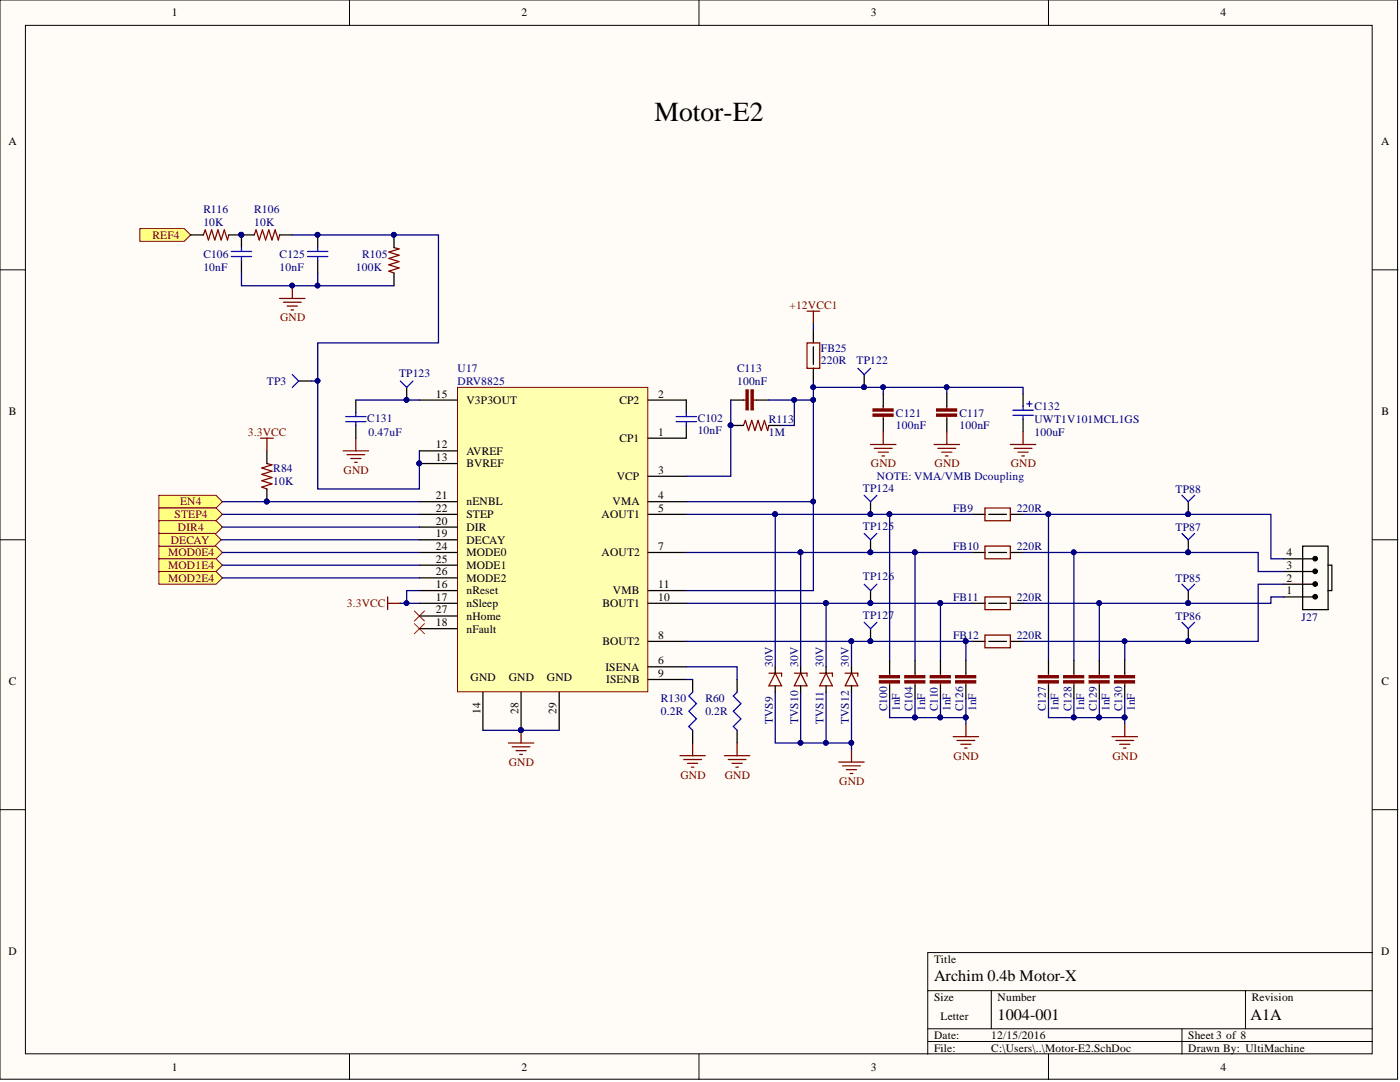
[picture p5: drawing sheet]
<svg xmlns="http://www.w3.org/2000/svg" width="279mm" height="216mm" viewBox="0 0 279 216" stroke-linecap="round" stroke-linejoin="round" font-family="sans-serif">
<defs><g id="words">
<text font-size="5.5" x="130.6" y="24.2">Motor-E2</text>
<g font-size="3.2">
<text x="186.4" y="195.7">Archim 0.4b Motor-X</text>
<text x="199.1" y="203.6">1004-001</text>
<text x="249.6" y="203.6">A1A</text>
</g>
<g font-size="2.3">
<text x="34.3" y="3.3">1</text>
<text x="104.1" y="3.3">2</text>
<text x="173.8" y="3.3">3</text>
<text x="243.6" y="3.3">4</text>
<text x="1.7" y="29">A</text>
<text x="275.6" y="29">A</text>
<text x="1.8" y="82.8">B</text>
<text x="87" y="79.3">15</text>
<text x="93.1" y="80.6">V3P3OUT</text>
<text x="123.6" y="80.6">CP2</text>
<text x="131.4" y="79.3">2</text>
<text x="275.7" y="82.8">B</text>
<text x="87" y="89.5">12</text>
<text x="123.6" y="88.2">CP1</text>
<text x="131.4" y="86.9">1</text>
<text x="87" y="92">13</text>
<text x="93.1" y="90.7">AVREF</text>
<text x="93.1" y="93.3">BVREF</text>
<text x="123.1" y="95.8">VCP</text>
<text x="131.4" y="94.5">3</text>
<text x="87" y="99.6">21</text>
<text x="93.1" y="100.9">nENBL</text>
<text x="122.3" y="100.9">VMA</text>
<text x="131.4" y="99.6">4</text>
<text x="87" y="107.2">19</text>
<text x="87" y="104.7">20</text>
<text x="87" y="102.1">22</text>
<text x="93.1" y="105.9">DIR</text>
<text x="93.1" y="103.4">STEP</text>
<text x="120.1" y="103.4">AOUT1</text>
<text x="131.4" y="102.1">5</text>
<text x="87" y="109.7">24</text>
<text x="87" y="112.3">25</text>
<text x="93.1" y="108.5">DECAY</text>
<text x="93.1" y="111">MODE0</text>
<text x="93.1" y="113.5">MODE1</text>
<text x="120.1" y="111">AOUT2</text>
<text x="131.4" y="109.7">7</text>
<text x="256.8" y="113.5">3</text>
<text x="256.8" y="111">4</text>
<text x="87" y="117.3">16</text>
<text x="87" y="119.9">17</text>
<text x="87" y="114.8">26</text>
<text x="93.1" y="118.6">nReset</text>
<text x="93.1" y="116.1">MODE2</text>
<text x="122.3" y="118.6">VMB</text>
<text x="131.4" y="119.9">10</text>
<text x="131.4" y="117.3">11</text>
<text x="256.8" y="118.6">1</text>
<text x="256.8" y="116.1">2</text>
<text x="87" y="124.9">18</text>
<text x="87" y="122.4">27</text>
<text x="93.1" y="121.1">nSleep</text>
<text x="93.1" y="123.7">nHome</text>
<text x="120.2" y="121.1">BOUT1</text>
<text x="93.1" y="126.2">nFault</text>
<text x="120.2" y="128.7">BOUT2</text>
<text x="131.4" y="127.5">8</text>
<text x="1.8" y="136.7">C</text>
<text x="93.9" y="135.8">GND</text>
<text x="101.5" y="135.8">GND</text>
<text x="109.1" y="135.8">GND</text>
<text x="120.8" y="133.8">ISENA</text>
<text x="121" y="136.3">ISENB</text>
<text x="131.4" y="132.5">6</text>
<text x="131.4" y="135.1">9</text>
<text x="275.7" y="136.7">C</text>
<text x="95.9" y="142.4" transform="rotate(-90 95.9 142.4)">14</text>
<text x="103.5" y="142.4" transform="rotate(-90 103.5 142.4)">28</text>
<text x="111.1" y="142.4" transform="rotate(-90 111.1 142.4)">29</text>
<text x="1.7" y="190.5">D</text>
<text x="275.6" y="190.5">D</text>
<text x="186.4" y="192.1">Title</text>
<text x="186.4" y="199.7">Size</text>
<text x="187.7" y="203.5">Letter</text>
<text x="199.1" y="199.7">Number</text>
<text x="249.8" y="199.7">Revision</text>
<text x="186.4" y="207.3">Date:</text>
<text x="186.4" y="209.8">File:</text>
<text x="197.8" y="207.3">12/15/2016</text>
<text x="197.8" y="209.8">C:\Users\..\Motor-E2.SchDoc</text>
<text x="237.1" y="207.3">Sheet 3 of 8</text>
<text x="237.1" y="209.8">Drawn By: UltiMachine</text>
<text x="34.3" y="213.6">1</text>
<text x="104.1" y="213.6">2</text>
<text x="173.8" y="213.6">3</text>
<text x="243.6" y="213.6">4</text>
</g>
<g font-size="2.3" fill="#800000">
<text x="30.4" y="47.6">REF4</text>
<text x="55.9" y="64.1">GND</text>
<text x="157.6" y="61.6">+12VCC1</text>
<text x="49.5" y="86.9">3.3VCC</text>
<text x="68.6" y="94.5">GND</text>
<text x="173.8" y="93.3">GND</text>
<text x="186.5" y="93.3">GND</text>
<text x="201.7" y="93.3">GND</text>
<text x="35.9" y="100.9">EN4</text>
<text x="34.8" y="103.4">STEP4</text>
<text x="35.5" y="105.9">DIR4</text>
<text x="33.6" y="111">MOD0E4</text>
<text x="33.6" y="113.5">MOD1E4</text>
<text x="34.1" y="108.5">DECAY</text>
<text x="33.6" y="116.1">MOD2E4</text>
<text x="69.2" y="121.1">3.3VCC</text>
<text x="101.5" y="152.8">GND</text>
<text x="135.8" y="155.4">GND</text>
<text x="144.7" y="155.4">GND</text>
<text x="190.3" y="151.6">GND</text>
<text x="222" y="151.6">GND</text>
<text x="167.5" y="156.6">GND</text>
</g>
<g font-size="2.3" fill="#000080">
<text x="40.6" y="45.1">10K</text>
<text x="40.6" y="42.6">R116</text>
<text x="50.7" y="45.1">10K</text>
<text x="50.7" y="42.6">R106</text>
<text x="40.6" y="51.4">C106</text>
<text x="40.6" y="54">10nF</text>
<text x="55.8" y="51.4">C125</text>
<text x="55.8" y="54">10nF</text>
<text x="71" y="54">100K</text>
<text x="72.3" y="51.4">R105</text>
<text x="163.8" y="70.2">FB25</text>
<text x="53.3" y="76.8">TP3</text>
<text x="79.6" y="75.3">TP123</text>
<text x="91.3" y="74.3">U17</text>
<text x="91.3" y="76.8">DRV8825</text>
<text x="147.1" y="74.3">C113</text>
<text x="147.1" y="76.8">100nF</text>
<text x="163.8" y="72.7">220R</text>
<text x="170.9" y="72.7">TP122</text>
<text x="178.8" y="83.1">C121</text>
<text x="191.5" y="83.1">C117</text>
<text x="206.5" y="81.9">C132</text>
<text x="73.3" y="84.1">C131</text>
<text x="73.6" y="86.9">0.47uF</text>
<text x="139.2" y="84.1">C102</text>
<text x="139.2" y="86.7">10nF</text>
<text x="153.4" y="86.9">1M</text>
<text x="153.4" y="84.4">R113</text>
<text x="178.8" y="85.7">100nF</text>
<text x="191.5" y="85.7">100nF</text>
<text x="206.5" y="86.9">100uF</text>
<text x="206.5" y="84.4">UWT1V101MCL1GS</text>
<text x="54.5" y="94.3">R84</text>
<text x="175" y="95.8">NOTE: VMA/VMB Dcoupling</text>
<text x="54.5" y="96.8">10K</text>
<text x="172.2" y="98.1">TP124</text>
<text x="234.6" y="98.3">TP88</text>
<text x="172.2" y="105.7">TP125</text>
<text x="190.2" y="102.1">FB9</text>
<text x="202.9" y="102.1">220R</text>
<text x="234.6" y="105.9">TP87</text>
<text x="190.2" y="109.7">FB10</text>
<text x="202.9" y="109.7">220R</text>
<text x="172.2" y="115.8">TP126</text>
<text x="190.2" y="119.9">FB11</text>
<text x="202.9" y="119.9">220R</text>
<text x="234.6" y="116.1">TP85</text>
<text x="172.2" y="123.4">TP127</text>
<text x="234.6" y="123.7">TP86</text>
<text x="259.7" y="123.9">J27</text>
<text x="190.2" y="127.5">FB12</text>
<text x="202.9" y="127.5">220R</text>
<text x="154.2" y="133.1" transform="rotate(-90 154.2 133.1)">30V</text>
<text x="159.3" y="133.1" transform="rotate(-90 159.3 133.1)">30V</text>
<text x="164.4" y="133.1" transform="rotate(-90 164.4 133.1)">30V</text>
<text x="169.4" y="133.1" transform="rotate(-90 169.4 133.1)">30V</text>
<text x="131.9" y="142.7">0.2R</text>
<text x="131.9" y="140.1">R130</text>
<text x="140.8" y="142.7">0.2R</text>
<text x="140.8" y="140.1">R60</text>
<text x="177" y="141.9" transform="rotate(-90 177 141.9)">C100</text>
<text x="179.6" y="141.9" transform="rotate(-90 179.6 141.9)">1nF</text>
<text x="182.1" y="141.9" transform="rotate(-90 182.1 141.9)">C104</text>
<text x="184.6" y="141.9" transform="rotate(-90 184.6 141.9)">1nF</text>
<text x="187.2" y="141.9" transform="rotate(-90 187.2 141.9)">C110</text>
<text x="189.7" y="141.9" transform="rotate(-90 189.7 141.9)">1nF</text>
<text x="192.3" y="141.9" transform="rotate(-90 192.3 141.9)">C126</text>
<text x="194.8" y="141.9" transform="rotate(-90 194.8 141.9)">1nF</text>
<text x="208.7" y="141.9" transform="rotate(-90 208.7 141.9)">C127</text>
<text x="211.3" y="141.9" transform="rotate(-90 211.3 141.9)">1nF</text>
<text x="213.8" y="141.9" transform="rotate(-90 213.8 141.9)">C128</text>
<text x="216.3" y="141.9" transform="rotate(-90 216.3 141.9)">1nF</text>
<text x="218.9" y="141.9" transform="rotate(-90 218.9 141.9)">C129</text>
<text x="221.4" y="141.9" transform="rotate(-90 221.4 141.9)">1nF</text>
<text x="224" y="141.9" transform="rotate(-90 224 141.9)">C130</text>
<text x="226.5" y="141.9" transform="rotate(-90 226.5 141.9)">1nF</text>
<text x="154.2" y="144.5" transform="rotate(-90 154.2 144.5)">TVS9</text>
<text x="159.3" y="144.5" transform="rotate(-90 159.3 144.5)">TVS10</text>
<text x="164.4" y="144.5" transform="rotate(-90 164.4 144.5)">TVS11</text>
<text x="169.4" y="144.5" transform="rotate(-90 169.4 144.5)">TVS12</text>
</g>
</g></defs>
<g fill="#fffcf8" stroke="#000" stroke-width=".2">
<path d="M0 0h278.9v215.3h-278.9z"/>
<path d="M5.1 5.1h268.7v205.2h-268.7z"/>
</g>
<g fill="none" stroke="#000" stroke-width=".2">
<path d="M69.7 0v5.1M139.5 0v5.1M209.2 0v5.1M0 53.8h5.1M273.9 53.8h5.1M0 107.7h5.1M273.9 107.7h5.1M0 161.6h5.1M273.9 161.6h5.1M185.2 197.7h88.7M197.8 197.7v7.6M248.6 197.7v7.6"/>
<path d="M273.9 190.1h-88.7v20.3M69.7 210.4v5M139.5 210.4v5M185.2 205.3h88.7M185.2 207.8h88.7M209.2 210.4v5M235.9 205.3v5.1"/>
</g>
<g fill="none" stroke="#800000" stroke-width=".25">
<path d="M68.5 90h5.1M69.2 90.7h3.6M70 91.5h2M70.8 92.2h.5M71 87.4v2.6M77.4 119.1v2.5M77.4 120.4h2.5M101.5 148.3h5M102.2 149h3.6M103 149.8h2M103.7 150.5h.5M104 145.7v2.6"/>
<path d="M135.7 150.8h5.1M136.5 151.6h3.5M137.2 152.3h2M138 153.1h.5M138.2 148.3v2.5M144.6 150.8h5M145.3 151.6h3.6M146.1 152.3h2M146.9 153.1h.5M147.1 148.3v2.5"/>
</g>
<circle cx="104" cy="145.7" r=".47" fill="#000080" stroke="#000080" stroke-width=".2"/>
<path d="M82.7 124.4l2 2.1M82.7 121.9l2 2M84.7 124.4l-2 2.1M84.7 121.9l-2 2" fill="none" stroke="#f00" stroke-width=".2"/>
<g fill="#ffff80" stroke="#800000" stroke-width=".2">
<path d="M27.9 45.6h8.9l1.2 1.3-1.2 1.2h-8.9z" fill-rule="evenodd"/>
<path d="M31.7 98.8h11.4l1.3 1.3-1.3 1.3h-11.4z" fill-rule="evenodd"/>
<path d="M31.7 101.4h11.4l1.3 1.2-1.3 1.3h-11.4z" fill-rule="evenodd"/>
<path d="M31.7 103.9h11.4l1.3 1.3-1.3 1.2h-11.4z" fill-rule="evenodd"/>
<path d="M31.7 109h11.4l1.3 1.2-1.3 1.3h-11.4z" fill-rule="evenodd"/>
<path d="M31.7 111.5h11.4l1.3 1.3-1.3 1.2h-11.4z" fill-rule="evenodd"/>
<path d="M31.7 114h11.4l1.3 1.3-1.3 1.3h-11.4z" fill-rule="evenodd"/>
</g>
<path d="M148.4 79.8h.5M150.4 79.8h.5M161.1 62.1h2.5M162.3 62.1v2.5M148.4 84.9l.4-1 .6 2 .6-2 .7 2 .6-2 .6 2 .7-2 .6 2 .2-1M190.2 147h5.1M191 147.8h3.5M191.7 148.5h2.1M192.5 149.3h.5M192.8 144.5v2.5" fill="none" stroke="#800000" stroke-width=".25"/>
<g fill="none" stroke="#000" stroke-width=".25">
<path d="M59.6 76h2.5M71 79.8v2.6M137 79.8v2.6M145.8 79.8h2.6M150.9 79.8h2.5M71 84.9v2.5M137 84.9v2.5M145.8 84.9h2.6M153.4 84.9h2.6M237.1 100.1v2.5M237.1 107.7v2.5M237.1 117.8v2.6"/>
<path d="M138.2 135.6v2.5M147.1 135.6v2.5M237.1 125.4v2.6M138.2 145.7v2.6M147.1 145.7v2.6"/>
</g>
<g fill="none" stroke="#00f" stroke-width=".25">
<path d="M58.3 74.8l1.3 1.2-1.3 1.3M69 83.1h4M69 84.1h4M71 82.4v.7M71 84.1v.8M134.9 83.1h4.1M134.9 84.1h4.1M137 82.4v.7M137 84.1v.8M235.9 98.8l1.2 1.3 1.3-1.3M235.9 106.4l1.2 1.3 1.3-1.3M235.9 116.6l1.2 1.2 1.3-1.2"/>
<path d="M138.2 138.1l-.7 .8 1.5 1.5-1.5 1.5 1.5 1.5-1.5 1.6 .7 .7M147.1 138.1l-.8 .8 1.6 1.5-1.6 1.5 1.6 1.5-1.6 1.6 .8 .7M235.9 124.2l1.2 1.2 1.3-1.2"/>
</g>
<g fill="#000080" stroke="#000080" stroke-width=".2">
<circle cx="145.8" cy="84.9" r=".47"/>
<circle cx="237.1" cy="102.6" r=".47"/>
<circle cx="237.1" cy="110.2" r=".47"/>
<circle cx="237.1" cy="127.9" r=".47"/>
<circle cx="237.1" cy="120.3" r=".47"/>
</g>
<g fill="#800000" stroke="#800000" stroke-width=".25">
<path d="M149.9 77.8h.4v4h-.4z"/>
<path d="M148.9 77.8h.4v4h-.4z"/>
</g>
<path d="M91.3 77.3h38v60.7h-38z" fill="#ffffb0" stroke="#800000" stroke-width=".2"/>
<g fill="none" stroke="#000" stroke-width=".25">
<path d="M38 46.9h2.6M45.7 46.9h5M48.2 46.9v2.5M48.2 51.9v2.6M55.8 46.9h2.5M63.4 46.9v2.5M63.4 51.9v2.6M78.6 46.9v2.5M78.6 54.5v2.5M83.7 79.8h7.6M129.4 79.8h7.6M176.3 78.6v2.5"/>
<path d="M189 78.6v2.5M204.2 78.6v2.5M53.3 90v2.5M53.3 97.6v2.5M83.7 90h7.6M83.7 92.5h7.6M129.4 87.4h7.6M129.4 95h7.6M176.3 83.6v2.6M189 83.6v2.6M204.2 83.6v2.6M83.7 100.1h7.6"/>
<path d="M83.7 102.6h7.6M83.7 110.2h7.6M83.7 117.8h7.6M83.7 107.7h7.6M83.7 105.2h7.6M83.7 112.8h7.6M83.7 115.3h7.6M129.4 100.1h7.6M129.4 102.6h7.6M129.4 110.2h7.6M129.4 117.8h7.6M83.7 120.4h7.6"/>
<path d="M83.7 125.4h7.6M83.7 122.9h7.6M96.4 138.1v7.6M104 138.1v7.6M111.6 138.1v7.6M129.4 133.1h7.6M129.4 128h7.6M129.4 135.6h7.6M129.4 120.4h7.6"/>
</g>
<g fill="#000080" stroke="#000080" stroke-width=".2">
<circle cx="83.7" cy="92.5" r=".47"/>
<circle cx="104" cy="145.7" r=".47"/>
<circle cx="58.3" cy="57" r=".47"/>
<circle cx="48.2" cy="46.8" r=".47"/>
<circle cx="63.4" cy="46.8" r=".47"/>
<circle cx="78.6" cy="46.8" r=".47"/>
<circle cx="53.2" cy="100.1" r=".47"/>
</g>
<g fill="none" stroke="#800000" stroke-width=".25">
<path d="M40.6 46.9l.4-1 .6 2 .6-2 .7 2 .6-2 .6 2 .7-2 .6 2 .3-1M50.7 46.9l.4-1 .6 2 .7-2 .6 2 .6-2 .7 2 .6-2 .6 2 .3-1M55.8 59.6h5.1M58.3 57v2.6M78.6 49.4l1 .3-2 .6 2 .6-2 .7 2 .6-2 .6 2 .7-2 .6 1 .4M56.6 60.3h3.5M57.3 61.1h2M58.1 61.8h.5M52 87.4h2.5M53.3 92.5l1 .3-2.1 .6 2.1 .6-2.1 .7 2.1 .6-2.1 .6 2.1 .7-2.1 .6 1.1 .4M53.3 87.4v2.6M173.7 88.7h5.1"/>
<path d="M174.5 89.5h3.5M175.3 90.2h2M176 91h.5M176.3 81.1v.5M176.3 83.1v.5M176.3 86.2v2.5M186.4 88.7h5.1M187.2 89.5h3.5M187.9 90.2h2.1M188.7 91h.5M189 81.1v.5M189 83.1v.5"/>
<path d="M189 86.2v2.5M201.6 88.7h5.1M202.4 89.5h3.5M203.2 90.2h2M203.9 91h.5M204.2 86.2v2.5"/>
</g>
<g fill="#800000" stroke="#800000" stroke-width=".25">
<path d="M174.2 82.6h4v.4h-4z"/>
<path d="M174.2 81.6h4v.4h-4z"/>
<path d="M186.9 82.6h4v.4h-4z"/>
<path d="M186.9 81.6h4v.4h-4z"/>
</g>
<g fill="none" stroke="#00f" stroke-width=".25">
<path d="M46.2 50.2h4M46.2 51.2h4M48.2 49.4v.8M48.2 51.2v.7M61.4 50.2h4M61.4 51.2h4M63.4 49.4v.8M63.4 51.2v.7M202.1 81.9h4.1M202.1 82.9h4.1M204.2 81.1v.8M204.2 82.9v.7"/>
<path d="M204.9 80.6h1M205.4 80.1v1"/>
</g>
<path d="M31.7 106.4h11.2l1.2 1.3-1.2 1.3h-11.2z" fill-rule="evenodd" fill="#ffff80" stroke="#800000" stroke-width=".2"/>
<g fill="none" stroke="#800000" stroke-width=".25">
<path d="M161.1 68.4h2.5v5.1h-2.5zM196.6 119.1h5v2.5h-5zM196.6 109h5v2.5h-5zM196.6 101.4h5v2.5h-5zM153.4 134.3h2.6v.7M154.7 134.3l1.3 2.6h-2.6zM158.5 134.3h2.6v.7M159.8 134.3l1.3 2.6h-2.6zM163.6 134.3h2.5v.7M164.9 134.3l1.2 2.6h-2.5zM168.7 134.3h2.5v.7M169.9 134.3l1.3 2.6h-2.5z"/>
<path d="M177.5 134.3v.5M177.5 136.3v.6M182.6 134.3v.5M182.6 136.3v.6M187.7 134.3v.5M187.7 136.3v.6M192.8 134.3v.5M192.8 136.3v.6M196.6 126.7h5v2.5h-5zM209.2 134.3v.5M209.2 136.3v.6M214.3 134.3v.5"/>
<path d="M214.3 136.3v.6M219.4 134.3v.5M219.4 136.3v.6M224.5 134.3v.5M224.5 136.3v.6M167.4 152.1h5.1M168.2 152.8h3.5M168.9 153.6h2M169.7 154.3h.5M169.9 149.5v2.6M221.9 147h5.1M222.7 147.8h3.5"/>
<path d="M223.4 148.5h2.1M224.2 149.3h.5M224.5 144.5v2.5"/>
</g>
<g fill="none" stroke="#000" stroke-width=".25">
<path d="M81.2 77.3v2.5M162.3 65.9v2.5M162.3 69.2v3.5M162.3 73.5v2.5M172.5 74.8v2.5M173.7 100.1v2.5M173.7 107.7v2.5M173.7 117.8v2.6M194 110.2h2.6M194 102.6h2.6M197.3 110.2h3.6M197.3 102.6h3.6"/>
<path d="M201.6 110.2h2.6M201.6 102.6h2.6M256.2 119.1h6.3M256.2 116.6h6.3M256.2 114h6.3M256.2 111.5h6.3M260 109h5v12.6h-5zM265 112.8h.8v5h-.8M154.7 133.1v1.2M154.7 136.9v1.2M159.8 133.1v1.2M159.8 136.9v1.2"/>
<path d="M164.9 133.1v1.2M164.9 136.9v1.2M169.9 133.1v1.2M169.9 136.9v1.2M173.7 125.4v2.6M177.5 131.8v2.5M177.5 136.9v2.5M182.6 131.8v2.5M182.6 136.9v2.5M187.7 131.8v2.5M187.7 136.9v2.5M192.8 131.8v2.5"/>
<path d="M192.8 136.9v2.5M194 128h2.6M194 120.4h2.6M197.3 128h3.6M197.3 120.4h3.6M201.6 128h2.6M201.6 120.4h2.6M209.2 131.8v2.5M209.2 136.9v2.5M214.3 131.8v2.5M214.3 136.9v2.5M219.4 131.8v2.5"/>
<path d="M219.4 136.9v2.5M224.5 131.8v2.5M224.5 136.9v2.5"/>
</g>
<g fill="none" stroke="#000080" stroke-width=".25">
<path d="M48.2 54.5v2.5h30.4M58.3 46.9h29.2v21.5h-24.1v29.2h20.3v-7.6M63.4 54.5v2.5M62.1 76h1.3M71 79.8h12.7M145.8 79.8v15.2h-8.8M153.4 79.8h8.9M158.5 79.8v5.1h-2.5M162.3 76v24.1M162.3 77.3h41.9v1.3M162.3 64.6v1.3M176.3 77.3v1.3"/>
<path d="M189 77.3v1.3M44.1 107.7h39.6M44.4 115.3h39.3M44.4 112.8h39.3M44.4 110.2h39.3M44.4 105.2h39.3M44.4 102.6h39.3M44.4 100.1h39.3M83.7 117.8h-2.5v2.6h2.5M137 100.1h25.3v17.7h-25.3M137 110.2h22.8M137 102.6h17.7"/>
<path d="M154.7 102.6h22.8M154.7 102.6v30.5M159.8 110.2h22.8M159.8 110.2v22.9M177.5 102.6h16.5M177.5 102.6v29.2M182.6 110.2h11.4M182.6 110.2v21.6M204.2 110.2h46.9v3.8h5.1M204.2 102.6h49.4v8.9h2.6M209.2 102.6v29.2M214.3 110.2v21.6"/>
<path d="M256.2 119.1h-2.6v1.3h-49.4M256.2 116.6h-5.1v11.4h-46.9M79.9 120.4h1.3M137 133.1h10.1v2.5M137 120.4h27.9M137 128h32.9M137 135.6h1.2M154.7 138.1v10.2h15.2v-10.2M159.8 138.1v10.2M164.9 120.4h22.8M164.9 120.4v12.7M164.9 138.1v10.2"/>
<path d="M169.9 128h22.9M169.9 128v5.1M177.5 139.4v3.8h5.1M182.6 139.4v3.8M187.7 120.4v11.4M187.7 139.4v3.8M187.7 120.4h6.3M192.8 128v3.8M192.8 139.4v5.1M192.8 128h1.2M209.2 139.4v3.8h5.1M214.3 139.4v3.8"/>
<path d="M219.4 120.4v11.4M219.4 139.4v3.8M224.5 128v3.8M224.5 139.4v5.1M96.4 145.7h15.2M169.9 148.3v1.2M182.6 143.2h10.2M214.3 143.2h10.2"/>
</g>
<g fill="#000080" stroke="#000080" stroke-width=".2">
<circle cx="81.1" cy="79.8" r=".47"/>
<circle cx="158.5" cy="79.8" r=".47"/>
<circle cx="154.7" cy="102.6" r=".47"/>
<circle cx="104" cy="145.7" r=".47"/>
<circle cx="63.4" cy="57" r=".47"/>
<circle cx="58.3" cy="57" r=".47"/>
<circle cx="159.7" cy="148.2" r=".47"/>
<circle cx="159.7" cy="110.2" r=".47"/>
<circle cx="164.8" cy="148.2" r=".47"/>
<circle cx="169.9" cy="148.2" r=".47"/>
<circle cx="164.8" cy="120.3" r=".47"/>
<circle cx="169.9" cy="127.9" r=".47"/>
<circle cx="145.8" cy="84.9" r=".47"/>
<circle cx="162.3" cy="100.1" r=".47"/>
<circle cx="162.3" cy="79.8" r=".47"/>
<circle cx="187.6" cy="143.2" r=".47"/>
<circle cx="182.6" cy="143.2" r=".47"/>
<circle cx="192.7" cy="143.2" r=".47"/>
<circle cx="177.5" cy="102.6" r=".47"/>
<circle cx="182.6" cy="110.2" r=".47"/>
<circle cx="187.6" cy="120.3" r=".47"/>
<circle cx="81.1" cy="120.3" r=".47"/>
<circle cx="192.7" cy="127.9" r=".47"/>
<circle cx="219.4" cy="143.2" r=".47"/>
<circle cx="214.3" cy="143.2" r=".47"/>
<circle cx="224.4" cy="143.2" r=".47"/>
<circle cx="209.2" cy="102.6" r=".47"/>
<circle cx="214.3" cy="110.2" r=".47"/>
<circle cx="219.4" cy="120.3" r=".47"/>
<circle cx="224.4" cy="127.9" r=".47"/>
<circle cx="83.7" cy="92.5" r=".47"/>
<circle cx="63.4" cy="76" r=".47"/>
<circle cx="78.6" cy="46.8" r=".47"/>
<circle cx="63.4" cy="46.8" r=".47"/>
<circle cx="173.7" cy="127.9" r=".47"/>
<circle cx="173.7" cy="102.6" r=".47"/>
<circle cx="173.7" cy="110.2" r=".47"/>
<circle cx="173.7" cy="120.3" r=".47"/>
<circle cx="53.2" cy="100.1" r=".47"/>
<circle cx="237.1" cy="110.2" r=".47"/>
<circle cx="237.1" cy="102.6" r=".47"/>
<circle cx="237.1" cy="120.3" r=".47"/>
<circle cx="237.1" cy="127.9" r=".47"/>
<circle cx="162.3" cy="77.3" r=".47"/>
<circle cx="172.4" cy="77.3" r=".47"/>
<circle cx="176.2" cy="77.3" r=".47"/>
<circle cx="188.9" cy="77.3" r=".47"/>
</g>
<g fill="#800000" stroke="#800000" stroke-width=".25">
<path d="M175.5 135.8h4v.5h-4z"/>
<path d="M175.5 134.8h4v.5h-4z"/>
<path d="M180.6 135.8h4v.5h-4z"/>
<path d="M180.6 134.8h4v.5h-4z"/>
<path d="M185.7 135.8h3.9v.5h-3.9z"/>
<path d="M185.7 134.8h3.9v.5h-3.9z"/>
<path d="M190.7 135.8h4v.5h-4z"/>
<path d="M190.7 134.8h4v.5h-4z"/>
<path d="M207.2 135.8h4v.5h-4z"/>
<path d="M207.2 134.8h4v.5h-4z"/>
<path d="M212.3 135.8h4v.5h-4z"/>
<path d="M212.3 134.8h4v.5h-4z"/>
<path d="M217.4 135.8h3.9v.5h-3.9z"/>
<path d="M217.4 134.8h3.9v.5h-3.9z"/>
<path d="M222.4 135.8h4v.5h-4z"/>
<path d="M222.4 134.8h4v.5h-4z"/>
</g>
<g fill="#000" stroke="#000" stroke-width=".2">
<circle cx="262.5" cy="111.5" r=".47"/>
<circle cx="262.5" cy="119.1" r=".47"/>
<circle cx="262.5" cy="114" r=".47"/>
<circle cx="262.5" cy="116.5" r=".47"/>
</g>
<path d="M79.9 76l1.3 1.3 1.2-1.3M171.2 73.5l1.3 1.3 1.2-1.3M172.5 98.8l1.2 1.3 1.3-1.3M172.5 106.4l1.2 1.3 1.3-1.3M172.5 116.6l1.2 1.2 1.3-1.2M172.5 124.2l1.2 1.2 1.3-1.2" fill="none" stroke="#00f" stroke-width=".25"/>
<use href="#words"/>
</svg>
